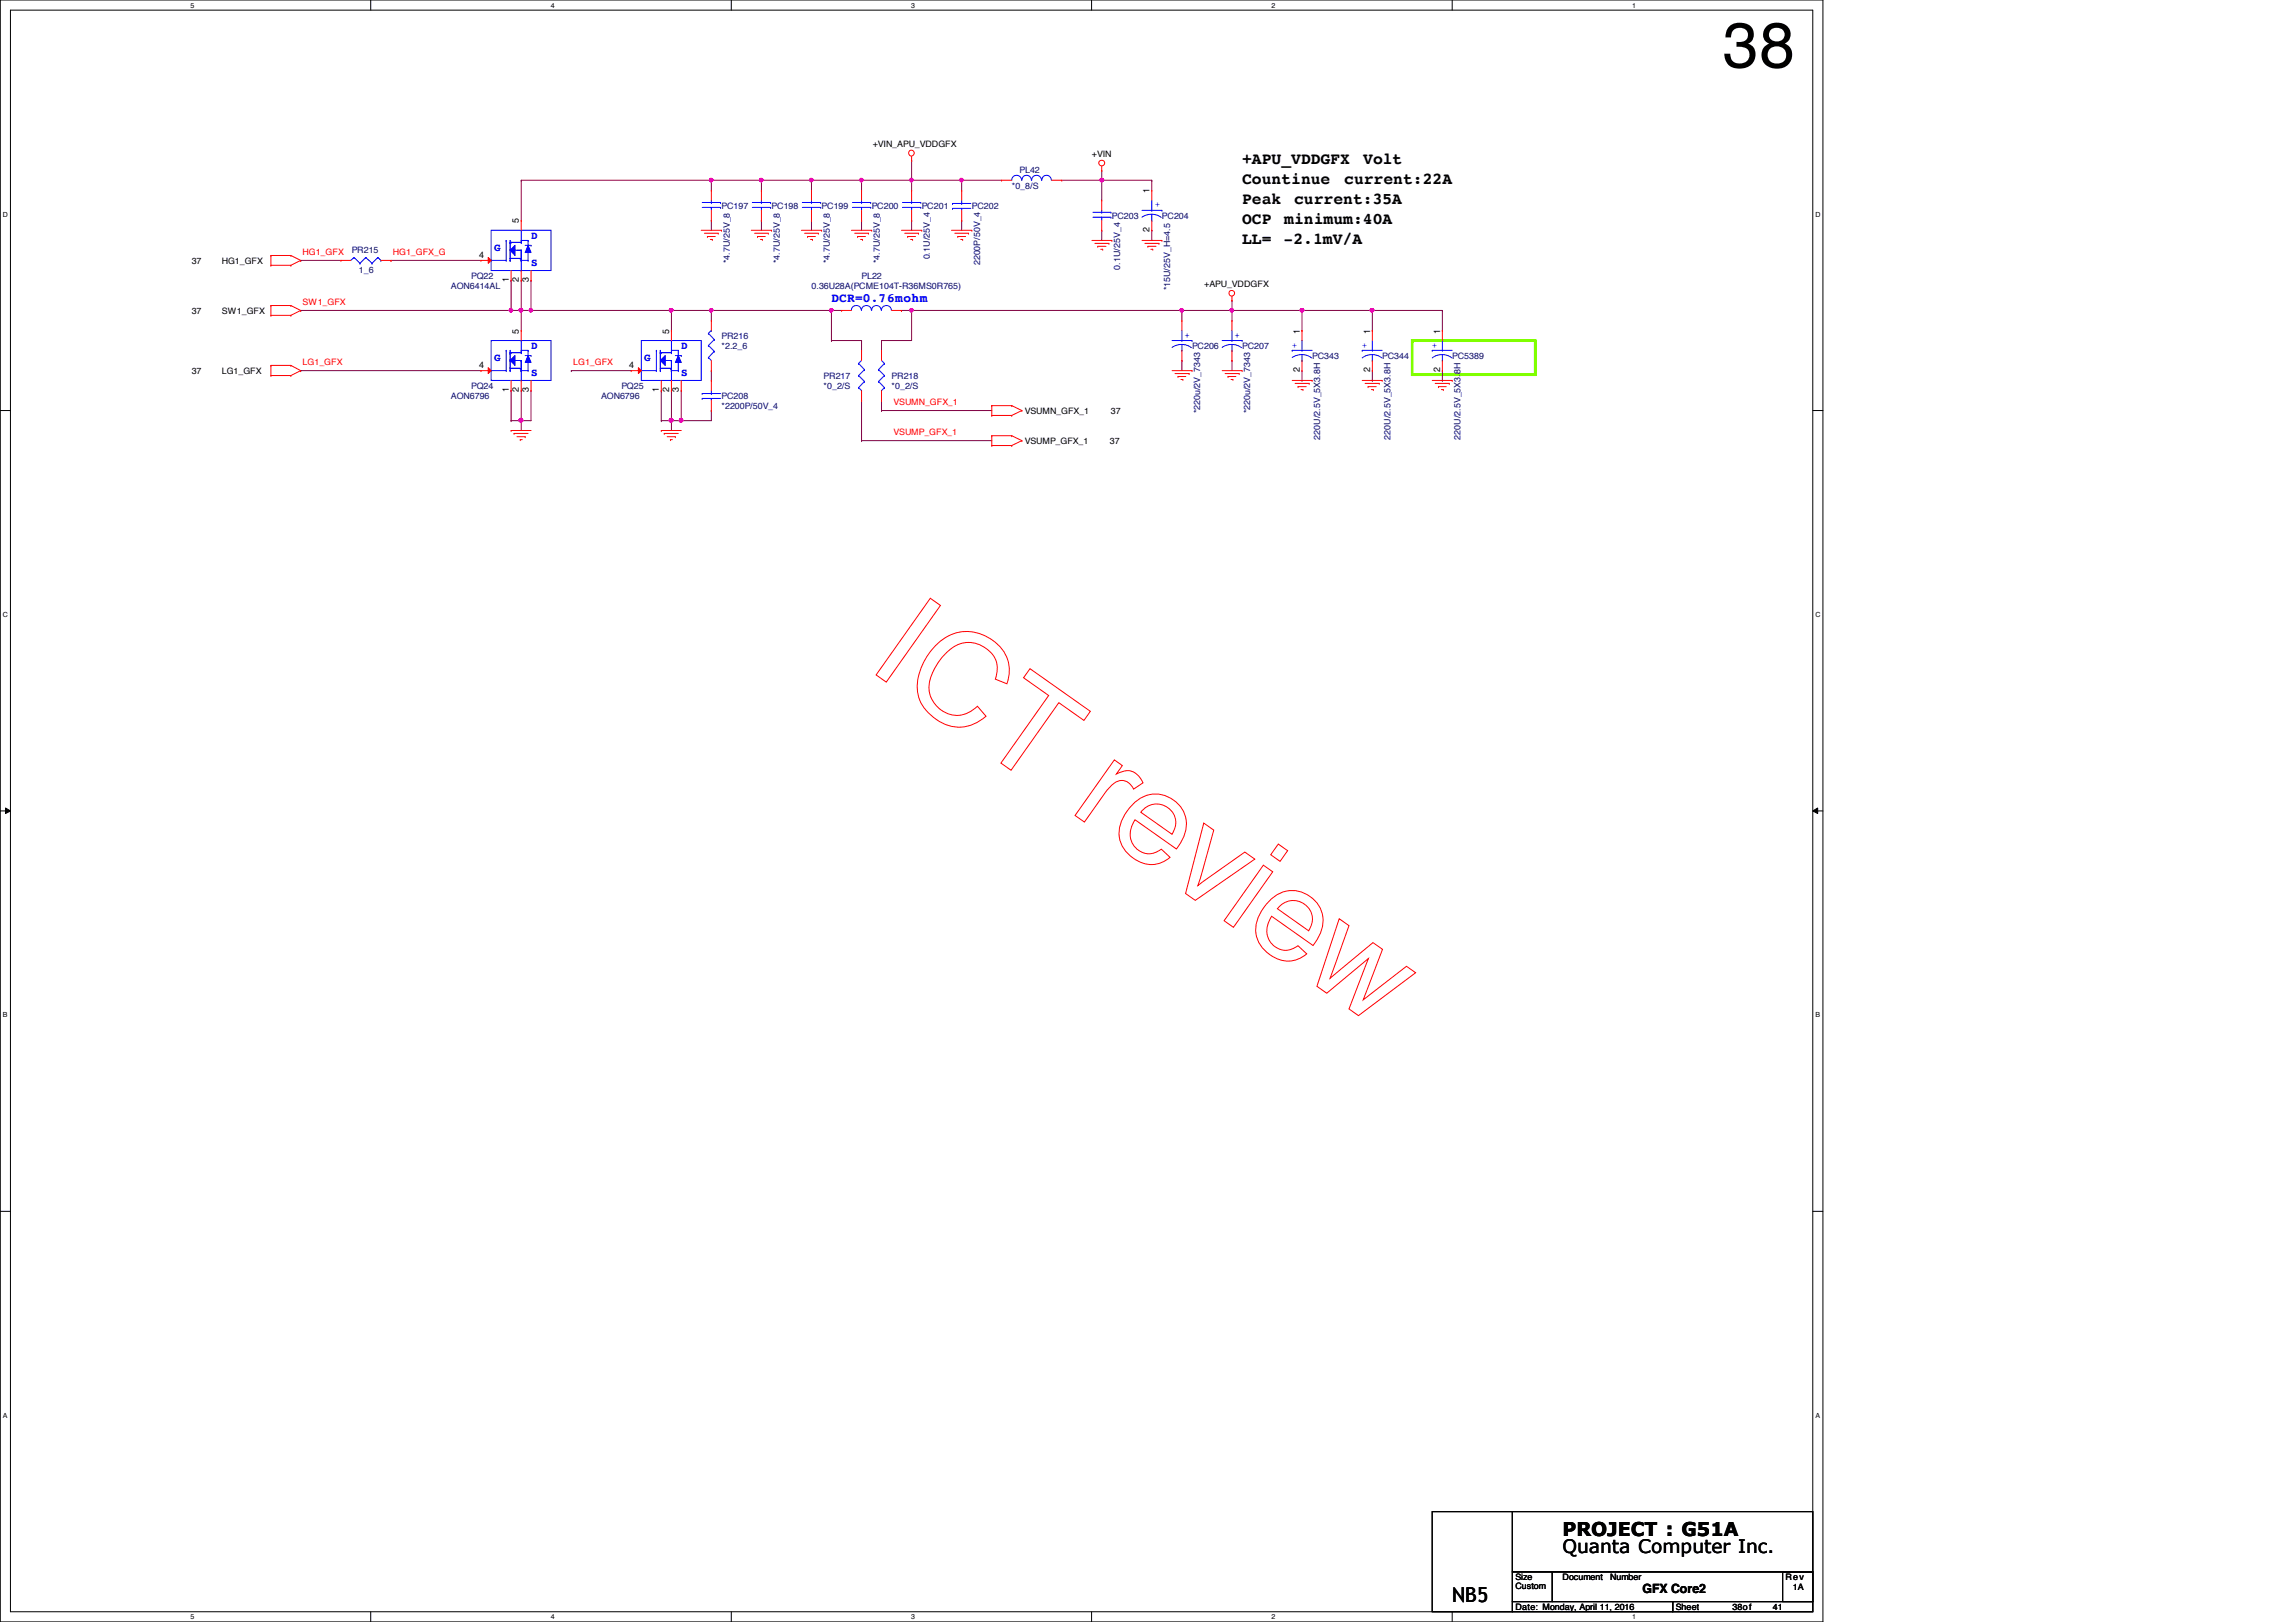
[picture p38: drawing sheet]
<svg xmlns="http://www.w3.org/2000/svg" width="297mm" height="210mm" viewBox="0 0 297 210" stroke-linecap="round" stroke-linejoin="round" font-family="sans-serif">
<defs><g id="words">
<text font-size="8.3" x="222.9" y="8.7">38</text>
<text font-size="2.7" x="187.9" y="207.3">NB5</text>
<text font-size="2.5" x="202.1" y="198.8">PROJECT : G51A</text>
<text font-size="2.4" x="202.1" y="201">Quanta Computer Inc.</text>
<g font-size="2.1">
<text x="160.7" y="21.2">+APU_VDDGFX</text>
<text x="160.7" y="23.8">Countinue</text>
<text x="173.9" y="23.8">current:22A</text>
<text x="176.4" y="21.2">Volt</text>
<text x="160.7" y="26.4">Peak</text>
<text x="160.7" y="29">OCP</text>
<text x="166.2" y="29">minimum:40A</text>
<text x="167.4" y="26.4">current:35A</text>
<text x="160.7" y="31.5">LL=</text>
<text x="166.1" y="31.5">-2.1mV/A</text>
</g>
<text font-size="1.7" fill="#00f" x="107.6" y="39">DCR=0.76mohm</text>
<text font-size="1.7" x="212.5" y="206.2">GFX Core2</text>
<g font-size="1.4" fill="#00f">
<text x="63.9" y="32.5">G</text>
<text x="68.7" y="30.9">D</text>
<text x="68.7" y="34.5">S</text>
<text x="63.9" y="46.8">G</text>
<text x="68.7" y="45.2">D</text>
<text x="83.4" y="46.8">G</text>
<text x="88.1" y="45.2">D</text>
<text x="68.7" y="48.7">S</text>
<text x="88.1" y="48.7">S</text>
</g>
<g font-size="1.2">
<text x="67.1" y="28.9" transform="rotate(-90 67.1 28.9)">5</text>
<text x="148.7" y="25" transform="rotate(-90 148.7 25)">1</text>
<text x="62" y="33.4">4</text>
<text x="148.7" y="30.1" transform="rotate(-90 148.7 30.1)">2</text>
<text x="65.8" y="36.5" transform="rotate(-90 65.8 36.5)">1</text>
<text x="67.1" y="36.5" transform="rotate(-90 67.1 36.5)">2</text>
<text x="68.4" y="36.5" transform="rotate(-90 68.4 36.5)">3</text>
<text x="62" y="47.7">4</text>
<text x="67.1" y="43.2" transform="rotate(-90 67.1 43.2)">5</text>
<text x="81.4" y="47.7">4</text>
<text x="86.6" y="43.2" transform="rotate(-90 86.6 43.2)">5</text>
<text x="168.1" y="43.2" transform="rotate(-90 168.1 43.2)">1</text>
<text x="177.2" y="43.2" transform="rotate(-90 177.2 43.2)">1</text>
<text x="186.3" y="43.2" transform="rotate(-90 186.3 43.2)">1</text>
<text x="65.8" y="50.8" transform="rotate(-90 65.8 50.8)">1</text>
<text x="67.1" y="50.8" transform="rotate(-90 67.1 50.8)">2</text>
<text x="68.4" y="50.8" transform="rotate(-90 68.4 50.8)">3</text>
<text x="85.3" y="50.8" transform="rotate(-90 85.3 50.8)">1</text>
<text x="86.6" y="50.8" transform="rotate(-90 86.6 50.8)">2</text>
<text x="87.8" y="50.8" transform="rotate(-90 87.8 50.8)">3</text>
<text x="168.1" y="48.2" transform="rotate(-90 168.1 48.2)">2</text>
<text x="177.2" y="48.2" transform="rotate(-90 177.2 48.2)">2</text>
<text x="186.3" y="48.2" transform="rotate(-90 186.3 48.2)">2</text>
</g>
<g font-size="1.1">
<text x="112.9" y="19">+VIN_APU_VDDGFX</text>
<text x="141.3" y="20.3">+VIN</text>
<text x="24.8" y="34.2">37</text>
<text x="28.7" y="34.2">HG1_GFX</text>
<text x="24.8" y="40.6">37</text>
<text x="28.7" y="40.6">SW1_GFX</text>
<text x="155.8" y="37.1">+APU_VDDGFX</text>
<text x="24.8" y="48.4">37</text>
<text x="28.7" y="48.4">LG1_GFX</text>
<text x="132.6" y="53.6">VSUMN_GFX_1</text>
<text x="143.7" y="53.6">37</text>
<text x="132.6" y="57.5">VSUMP_GFX_1</text>
<text x="143.6" y="57.5">37</text>
<text x="196" y="204.5">Size</text>
<text x="196" y="208.4">Date: Monday, April 11, 2016</text>
<text x="196" y="205.7">Custom</text>
<text x="202.1" y="204.5">Document</text>
<text x="208.3" y="204.5">Number</text>
<text x="216.8" y="208.4">Sheet</text>
<text x="224.2" y="208.4">38o f</text>
<text x="229.4" y="208.4">41</text>
<text x="231" y="204.5">Rev</text>
<text x="231.9" y="205.8">1A</text>
</g>
<g font-size="1.1" fill="#000080">
<text x="131.9" y="22.4">PL42</text>
<text x="93.3" y="27">PC197</text>
<text x="99.8" y="27">PC198</text>
<text x="106.3" y="27">PC199</text>
<text x="112.8" y="27">PC200</text>
<text x="119.2" y="27">PC201</text>
<text x="125.7" y="27">PC202</text>
<text x="130.9" y="24.4">*0_8/S</text>
<text x="143.8" y="28.3">PC203</text>
<text x="150.3" y="28.3">PC204</text>
<text x="45.5" y="32.7">PR215</text>
<text x="46.4" y="35.3">1_6</text>
<text x="94.4" y="34.1" transform="rotate(-90 94.4 34.1)">*4.7U/25V_8</text>
<text x="100.9" y="34.1" transform="rotate(-90 100.9 34.1)">*4.7U/25V_8</text>
<text x="107.4" y="34.1" transform="rotate(-90 107.4 34.1)">*4.7U/25V_8</text>
<text x="113.8" y="34.1" transform="rotate(-90 113.8 34.1)">*4.7U/25V_8</text>
<text x="120.3" y="33.6" transform="rotate(-90 120.3 33.6)">0.1U/25V_4</text>
<text x="126.8" y="34.3" transform="rotate(-90 126.8 34.3)">2200P/50V_4</text>
<text x="144.9" y="34.9" transform="rotate(-90 144.9 34.9)">0.1U/25V_4</text>
<text x="58.3" y="37.4">AON6414AL</text>
<text x="61" y="36.1">PQ22</text>
<text x="105" y="37.4">0.36U28A(PCME104T-R36MS0R765)</text>
<text x="111.5" y="36.1">PL22</text>
<text x="151.4" y="37.6" transform="rotate(-90 151.4 37.6)">*15U/25V_H=4.5</text>
<text x="93.3" y="43.9">PR216</text>
<text x="93.3" y="45.2">*2.2_6</text>
<text x="154.2" y="45.2">PC206</text>
<text x="160.7" y="45.2">PC207</text>
<text x="169.8" y="46.4">PC343</text>
<text x="178.8" y="46.4">PC344</text>
<text x="187.9" y="46.4">PC5389</text>
<text x="58.3" y="51.6">AON6796</text>
<text x="61" y="50.3">PQ24</text>
<text x="77.8" y="51.6">AON6796</text>
<text x="80.4" y="50.3">PQ25</text>
<text x="93.3" y="51.6">PC208</text>
<text x="93.3" y="52.9">*2200P/50V_4</text>
<text x="106.5" y="49.1">PR217</text>
<text x="106.5" y="50.3">*0_2/S</text>
<text x="115.4" y="49.1">PR218</text>
<text x="115.4" y="50.3">*0_2/S</text>
<text x="155.3" y="53.5" transform="rotate(-90 155.3 53.5)">*220u/2V_7343</text>
<text x="161.8" y="53.5" transform="rotate(-90 161.8 53.5)">*220u/2V_7343</text>
<text x="170.8" y="56.9" transform="rotate(-90 170.8 56.9)">220U/2.5V_5X3.8H</text>
<text x="179.9" y="56.9" transform="rotate(-90 179.9 56.9)">220U/2.5V_5X3.8H</text>
<text x="188.9" y="56.9" transform="rotate(-90 188.9 56.9)">220U/2.5V_5X3.8H</text>
</g>
<g font-size="1.1" fill="#00f">
<text x="149.4" y="26.8">+</text>
<text x="153.3" y="43.7">+</text>
<text x="159.8" y="43.7">+</text>
<text x="167.2" y="45">+</text>
<text x="176.2" y="45">+</text>
<text x="185.3" y="45">+</text>
</g>
<g font-size="1.1" fill="#f00">
<text x="39.2" y="33">HG1_GFX</text>
<text x="50.8" y="33">HG1_GFX_G</text>
<text x="39.2" y="39.5">SW1_GFX</text>
<text x="39.2" y="47.3">LG1_GFX</text>
<text x="74.2" y="47.3">LG1_GFX</text>
<text x="115.6" y="52.5">VSUMN_GFX_1</text>
<text x="115.6" y="56.3">VSUMP_GFX_1</text>
</g>
<g font-size=".9">
<text x="24.6" y="1">5</text>
<text x="71.2" y="1">4</text>
<text x="117.9" y="1">3</text>
<text x="164.5" y="1">2</text>
<text x="211.2" y="1">1</text>
<text x=".4" y="28">D</text>
<text x="234.9" y="28">D</text>
<text x=".4" y="79.8">C</text>
<text x="234.9" y="79.8">C</text>
<text x=".4" y="131.7">B</text>
<text x="234.9" y="131.7">B</text>
<text x=".4" y="183.5">A</text>
<text x="234.9" y="183.5">A</text>
<text x="24.6" y="209.5">5</text>
<text x="71.2" y="209.5">4</text>
<text x="117.9" y="209.5">3</text>
<text x="164.5" y="209.5">2</text>
<text x="211.2" y="209.5">1</text>
</g>
</g></defs>
<path d="M0 0h235.8v209.9h-235.8zM1.4 1.3h233.1v207.3h-233.1z" fill="none" stroke="#000" stroke-width=".13"/>
<g fill="#fff">
<path d="M24.6 .2h.5v1h-.5z"/>
<path d="M24.6 208.7h.5v1.1h-.5z"/>
</g>
<path d="M48 0v1.3M48 208.6v1.3" fill="none" stroke="#000" stroke-width=".13"/>
<g fill="#fff">
<path d="M71.2 .2h.6v1h-.6z"/>
<path d="M71.2 208.7h.6v1.1h-.6z"/>
</g>
<path d="M94.6 0v1.3M94.6 208.6v1.3" fill="none" stroke="#000" stroke-width=".13"/>
<g fill="#fff">
<path d="M117.9 .2h.5v1h-.5z"/>
<path d="M117.9 208.7h.5v1.1h-.5z"/>
</g>
<path d="M141.2 0v1.3M141.2 208.6v1.3" fill="none" stroke="#000" stroke-width=".13"/>
<g fill="#fff">
<path d="M164.5 .2h.5v1h-.5z"/>
<path d="M164.5 208.7h.5v1.1h-.5z"/>
</g>
<path d="M187.9 0v1.3M187.9 208.6v1.3" fill="none" stroke="#000" stroke-width=".13"/>
<g fill="#fff">
<path d="M211.2 .2h.5v1h-.5z"/>
<path d="M211.2 208.7h.5v1.1h-.5z"/>
<path d="M.4 27.2h.6v1h-.6z"/>
<path d="M234.9 27.2h.6v1h-.6z"/>
<path d="M.4 79h.6v1.1h-.6z"/>
<path d="M234.9 79h.6v1.1h-.6z"/>
</g>
<path d="M0 53.1h1.4M234.5 53.1h1.3" fill="none" stroke="#000" stroke-width=".13"/>
<g fill="#fff">
<path d="M.4 130.9h.6v1h-.6z"/>
<path d="M234.9 130.9h.6v1h-.6z"/>
</g>
<path d="M0 104.9h1.4M.7 104.6l.7 .3-.7 .4zM234.5 104.9l.7-.3v.7zM234.5 104.9h1.3" fill="none" stroke="#000" stroke-width=".13"/>
<path d="M.7 104.6l.7 .3-.7 .4zM234.5 104.9l.7-.3v.7z" fill="#000"/>
<g fill="#fff">
<path d="M.4 182.7h.5v1h-.5z"/>
<path d="M234.9 182.7h.5v1h-.5z"/>
</g>
<path d="M0 156.8h1.4M234.5 156.8h1.3" fill="none" stroke="#000" stroke-width=".13"/>
<path d="M182.7 44.1h15.9v4.4h-15.9z" fill="none" stroke="#80ff00" stroke-width=".38"/>
<g fill="none" stroke="#800040" stroke-width=".13">
<path d="M92 23.3h.1M92 23.3h6.5M92 40.2h.1M92 40.2h16.9M107.6 40.2h.1M107.6 44.1h.1M107.6 44.1h3.9M107.6 40.2v3.9M111.5 51.8h.1M111.5 57h.1M111.5 44.1h.1M111.5 44.1v1.2"/>
<path d="M111.5 51.8v5.2M111.5 57h16.8M114 51.8h.1M114 51.8v1.3"/>
</g>
<path d="M107.4 40h.3l.1 .1-.1 .2-.2 .1-.1-.1z" fill-rule="evenodd" fill="#f0f"/>
<path d="M107.4 40h.3l.1 .1-.1 .2-.2 .1-.1-.1z" fill="none" stroke="#f0f" stroke-width=".13"/>
<g fill="none" stroke="#800040" stroke-width=".13">
<path d="M92 23.3h.1M92 28.5h.1M92 23.3v1.3M92 28.5v1.3M98.5 23.3h.1M98.5 28.5h.1M98.5 23.3v1.3M98.5 28.5v1.3M117.9 23.3h.1M117.9 23.3v1.3M117.9 23.3h6.5M124.4 28.5h.1"/>
<path d="M124.4 23.3h.1M124.4 23.3v1.3M124.4 28.5v1.3M114 44.1h.1M114 53.1h.1M114 44.1v1.2M114 53.1h14.3M116.6 40.2h.1M116.6 40.2h1.3M117.9 40.2h.1M117.9 40.2v3.9h-3.9"/>
</g>
<path d="M124.2 23.1h.3l.1 .2-.1 .2h-.1h-.2z" fill-rule="evenodd" fill="#f0f"/>
<path d="M124.2 23.1h.3l.1 .2-.1 .2h-.1h-.2z" fill="none" stroke="#f0f" stroke-width=".13"/>
<path d="M117.7 23.1h.4v.2v.2h-.2h-.2z" fill-rule="evenodd" fill="#f0f"/>
<path d="M117.7 23.1h.4v.2v.2h-.2h-.2z" fill="none" stroke="#f0f" stroke-width=".13"/>
<path d="M98.5 23.3h6.5M105 23.3h.1M117.9 28.5h.1M117.9 28.5v1.3" fill="none" stroke="#800040" stroke-width=".13"/>
<path d="M98.3 23.1h.3l.1 .2-.1 .2h-.1h-.2z" fill-rule="evenodd" fill="#f0f"/>
<path d="M98.3 23.1h.3l.1 .2-.1 .2h-.1h-.2z" fill="none" stroke="#f0f" stroke-width=".13"/>
<path d="M104.8 23.1h.3l.1 .2-.1 .2h-.2h-.1z" fill-rule="evenodd" fill="#f0f"/>
<path d="M104.8 23.1h.3l.1 .2-.1 .2h-.2h-.1z" fill="none" stroke="#f0f" stroke-width=".13"/>
<path d="M117.9 20.7h.1M117.9 20.7v2.6M117.9 40.2h35M152.9 40.2h.1" fill="none" stroke="#800040" stroke-width=".13"/>
<path d="M117.7 40h.4v.1v.2l-.2 .1-.2-.1z" fill-rule="evenodd" fill="#f0f"/>
<path d="M117.7 40h.4v.1v.2l-.2 .1-.2-.1z" fill="none" stroke="#f0f" stroke-width=".13"/>
<path d="M152.7 40h.3l.1 .1-.1 .2-.1 .1-.2-.1z" fill-rule="evenodd" fill="#f0f"/>
<path d="M152.7 40h.3l.1 .1-.1 .2-.1 .1-.2-.1z" fill="none" stroke="#f0f" stroke-width=".13"/>
<path d="M142.5 22.1h.1M142.5 23.3h.1M142.5 29.8h.1M142.5 22.1v3.8M142.5 29.8v1.3M142.5 23.3h6.5M149 29.8h.1M149 23.3h.1M149 23.3v1.3M149 29.8v1.3" fill="none" stroke="#800040" stroke-width=".13"/>
<circle cx="142.5" cy="23.3" r=".25" fill="#f0f"/>
<circle cx="142.5" cy="23.3" r=".25" fill="none" stroke="#f0f" stroke-width=".13"/>
<path d="M159.4 38.9h.1M159.4 38.9v1.3h-6.5M67.4 40.2h.1M67.4 40.2v2.6M152.9 40.2h.1M152.9 40.2v1.3" fill="none" stroke="#800040" stroke-width=".13"/>
<circle cx="67.4" cy="40.1" r=".25" fill="#f0f"/>
<circle cx="67.4" cy="40.1" r=".25" fill="none" stroke="#f0f" stroke-width=".13"/>
<g fill="none" stroke="#800040" stroke-width=".13">
<path d="M66.1 36.3h.1M66.1 36.3v3.9M67.4 23.3h.1M67.4 23.3v5.2M68.7 36.3h.1M68.7 36.3v3.9h-1.3M67.4 40.2h.1M67.4 54.4h.1M67.4 54.4v1.3M68.7 50.5h.1M68.7 50.5v3.9h-1.3M86.9 40.2h.1"/>
<path d="M86.9 54.4h.1M86.9 40.2v2.6M86.9 54.4v1.3M88.1 50.5h.1M88.1 50.5v3.9h-1.2M92 48h.1M92 53.1h.1M92 48v1.2M92 53.1v1.3"/>
</g>
<path d="M87.9 54.2l.2-.1 .2 .2v.3l-.2 .1-.2-.1z" fill-rule="evenodd" fill="#f0f"/>
<path d="M87.9 54.2l.2-.1 .2 .2v.3l-.2 .1-.2-.1z" fill="none" stroke="#f0f" stroke-width=".13"/>
<path d="M85.6 50.5h.1M85.6 54.4h.1M85.6 50.5v3.9M86.9 50.5h.1M86.9 50.5v3.9h-1.3M88.1 54.4h.1M88.1 54.4h3.9M92 40.2h.1M92 40.2v1.3" fill="none" stroke="#800040" stroke-width=".13"/>
<circle cx="86.8" cy="54.4" r=".26" fill="#f0f"/>
<circle cx="86.8" cy="54.4" r=".26" fill="none" stroke="#f0f" stroke-width=".13"/>
<path d="M86.9 40.2h5.1M92 40.2h.1" fill="none" stroke="#800040" stroke-width=".13"/>
<circle cx="86.8" cy="40.1" r=".25" fill="#f0f"/>
<circle cx="86.8" cy="40.1" r=".25" fill="none" stroke="#f0f" stroke-width=".13"/>
<path d="M91.8 40h.4v.1v.2l-.2 .1-.2-.1z" fill-rule="evenodd" fill="#f0f"/>
<path d="M91.8 40h.4v.1v.2l-.2 .1-.2-.1z" fill="none" stroke="#f0f" stroke-width=".13"/>
<path d="M68.7 40.2h18.2M73.9 48h.1M73.9 48h7.8M86.9 40.2h.1" fill="none" stroke="#800040" stroke-width=".13"/>
<path d="M68.5 40h.3l.1 .1-.1 .2-.1 .1-.2-.1z" fill-rule="evenodd" fill="#f0f"/>
<path d="M68.5 40h.3l.1 .1-.1 .2-.1 .1-.2-.1z" fill="none" stroke="#f0f" stroke-width=".13"/>
<path d="M67.4 36.3h.1M67.4 36.3v3.9h-1.3M66.1 40.2h.1M66.1 50.5h.1M66.1 54.4h.1M66.1 50.5v3.9M67.4 50.5h.1M67.4 50.5v3.9h-1.3" fill="none" stroke="#800040" stroke-width=".13"/>
<circle cx="67.4" cy="54.4" r=".26" fill="#f0f"/>
<circle cx="67.4" cy="54.4" r=".26" fill="none" stroke="#f0f" stroke-width=".13"/>
<path d="M38.9 33.7h.1M38.9 33.7h5.2M38.9 40.2h.1M38.9 40.2h27.2" fill="none" stroke="#800040" stroke-width=".13"/>
<path d="M65.9 40h.4v.1v.2l-.2 .1-.2-.1z" fill-rule="evenodd" fill="#f0f"/>
<path d="M65.9 40h.4v.1v.2l-.2 .1-.2-.1z" fill="none" stroke="#f0f" stroke-width=".13"/>
<path d="M50.6 33.7h.1M50.6 33.7h11.6M67.4 23.3h24.6M92 23.3h.1M38.9 48h.1M38.9 48h23.3" fill="none" stroke="#800040" stroke-width=".13"/>
<path d="M91.8 23.1h.4v.2v.2h-.2h-.2z" fill-rule="evenodd" fill="#f0f"/>
<path d="M91.8 23.1h.4v.2v.2h-.2h-.2z" fill="none" stroke="#f0f" stroke-width=".13"/>
<path d="M105 28.5h.1M105 23.3h.1M105 23.3v1.3M105 28.5v1.3M105 23.3h6.5M111.5 28.5h.1M111.5 23.3h.1M111.5 23.3v1.3M111.5 28.5v1.3" fill="none" stroke="#800040" stroke-width=".13"/>
<path d="M111.3 23.1h.3l.1 .2-.1 .2h-.2h-.1z" fill-rule="evenodd" fill="#f0f"/>
<path d="M111.3 23.1h.3l.1 .2-.1 .2h-.2h-.1z" fill="none" stroke="#f0f" stroke-width=".13"/>
<path d="M111.5 23.3h6.4M117.9 23.3h.1M159.4 46.7h.1M159.4 40.2h.1M159.4 40.2v1.3M159.4 46.7v1.3" fill="none" stroke="#800040" stroke-width=".13"/>
<path d="M159.2 40h.3l.1 .1-.1 .2-.2 .1-.1-.1z" fill-rule="evenodd" fill="#f0f"/>
<path d="M159.2 40h.3l.1 .1-.1 .2-.2 .1-.1-.1z" fill="none" stroke="#f0f" stroke-width=".13"/>
<path d="M152.9 46.7h.1M152.9 46.7v1.3M168.4 42.8h.1M168.4 40.2v2.6" fill="none" stroke="#800040" stroke-width=".13"/>
<circle cx="168.4" cy="40.1" r=".25" fill="#f0f"/>
<circle cx="168.4" cy="40.1" r=".25" fill="none" stroke="#f0f" stroke-width=".13"/>
<g fill="none" stroke="#800040" stroke-width=".13">
<path d="M159.4 40.2h27.2M168.4 49.2h.1M168.4 40.2h.1M168.4 48v1.2M177.5 42.8h.1M177.5 49.2h.1M177.5 40.2h.1M177.5 40.2v2.6M177.5 48v1.2M186.6 42.8h.1M186.6 49.2h.1M186.6 40.2h.1"/>
<path d="M186.6 40.2v2.6M186.6 48v1.2"/>
</g>
<circle cx="177.5" cy="40.1" r=".25" fill="#f0f"/>
<circle cx="177.5" cy="40.1" r=".25" fill="none" stroke="#f0f" stroke-width=".13"/>
<path d="M124.4 23.3h.1M124.4 23.3h5.2M137.4 23.3h5.1M142.5 23.3h.1" fill="none" stroke="#800040" stroke-width=".13"/>
<g fill="none" stroke="#f00" stroke-width=".13">
<path d="M35 34.3h.1M35 33.1h.1M35 39.5h.1M35 33.1h2.6M35 34.3h2.6M35 33.1v1.2M35 39.5v1.3M35 39.5h2.6M37.6 33.1h.1M37.6 34.3h.1M37.6 39.5h.1M37.6 33.1l1.3 .6"/>
<path d="M37.6 39.5l1.3 .7M38.9 33.7h.1M38.9 33.7l-1.3 .6M90.7 29.8h2.6M91.1 30.2h1.8M91.5 30.6h.1M91.5 30.6h1M91.9 31h.3M92 24.6h.1M92 28.5h.1M92 24.6v1.3M92 27.2v1.3"/>
<path d="M92.2 31h.1M92.9 30.2h.1M93.3 29.8h.1M97.2 29.8h2.6M97.6 30.2h1.8M98 30.6h.1M98 30.6h1M98.4 31h.2M98.6 31h.1M99.4 30.2h.1M99.8 29.8h.1M103.7 29.8h2.6"/>
<path d="M104.1 30.2h1.8M104.5 30.6h.1M104.5 30.6h1M104.9 31h.2M105.1 31h.1M105.9 30.2h.1M106.3 29.8h.1M110.1 29.8h2.7M110.6 30.2h1.7M111 30.6h.1M111 30.6h1M111.3 31h.3"/>
<path d="M111.6 31h.1M112.3 30.2h.1M112.8 29.8h.1M116.6 29.8h2.6M117 30.2h1.8M117.4 30.6h.1M117.4 30.6h1M117.8 31h.3M117.9 20.7h.1M117.9 20.2v.5M118.1 31h.1M118.8 30.2h.1"/>
<path d="M119.2 29.8h.1M123.1 29.8h2.6M123.5 30.2h1.8M123.9 30.6h.1M123.9 30.6h1M124.3 31h.2M124.5 31h.1M125.3 30.2h.1M125.7 29.8h.1M129.6 23.3h.1M129.6 23.3h1.3M136.1 23.3h1.3"/>
<path d="M137.4 23.3h.1M141.3 31.1h2.5M141.6 31.5h1.9M142 31.9h.1M142 31.9h1.1M142.4 32.3h.3M142.5 22.1h.1M142.5 21.5v.6M142.7 32.3h.1M143.5 31.5h.1M143.8 31.1h.1M147.7 31.1h2.6"/>
<path d="M148.1 31.5h1.8M148.5 31.9h.1M148.5 31.9h1.1M148.9 32.3h.2M149.1 32.3h.1M149.9 31.5h.1M150.3 31.1h.1M159.4 38.9h.1M159.4 38.4v.5M35 40.8h.1M35 48.6h.1M35 47.3h.1"/>
<path d="M35 47.3v1.3M35 40.8h2.6M35 47.3h2.6M35 48.6h2.6M37.6 40.8h.1M37.6 47.3h.1M37.6 48.6h.1M37.6 47.3l1.3 .7M38.9 40.2h.1M38.9 48h.1M38.9 40.2l-1.3 .6M38.9 48l-1.3 .6"/>
<path d="M66.1 55.7h.1M66.1 55.7h2.6M66.5 56.1h.1M66.5 56.1h1.8M66.9 56.5h1M67.3 56.9h.1M67.3 56.9h.3M67.9 56.5h.1M85.6 55.7h.1M85.6 55.7h2.5M85.9 56.1h.1M85.9 56.1h1.9"/>
<path d="M86.3 56.5h1.1M86.7 56.9h.1M86.7 56.9h.3M87.4 56.5h.1M108.9 40.2h.1M108.9 40.2h1.2M115.4 40.2h1.2M116.6 40.2h.1M128.3 52.5h.1M128.3 53.8h.1M128.3 56.4h.1M128.3 57.7h.1"/>
<path d="M128.3 52.5h2.6M128.3 52.5v1.3M128.3 56.4v1.3M128.3 53.8h2.6M128.3 56.4h2.6M128.3 57.7h2.6M130.9 52.5h.1M130.9 53.8h.1M130.9 56.4h.1M130.9 57.7h.1M130.9 52.5l1.3 .6M130.9 56.4l1.3 .6"/>
<path d="M132.2 53.1h.1M132.2 57h.1M132.2 53.1l-1.3 .7M132.2 57l-1.3 .7M151.6 48h2.6M152 48.3h1.8M152.4 48.7h.1M152.4 48.7h1M152.8 49.1h.2M153 49.1h.1M153.8 48.3h.1M154.2 48h.1"/>
<path d="M158.1 48h2.6M158.5 48.3h1.8M158.9 48.7h.1M158.9 48.7h1M159.3 49.1h.2M159.5 49.1h.1M160.3 48.3h.1M160.7 48h.1M167.2 49.2h2.6M167.6 49.6h1.8M167.9 50h.1M167.9 50h1.1"/>
<path d="M168.3 50.4h.3M168.6 50.4h.1M169.4 49.6h.1M169.8 49.2h.1M176.2 49.2h2.6M176.6 49.6h1.8M177 50h.1M177 50h1.1M177.4 50.4h.3M177.5 42.8h.1M177.5 48h.1M177.5 42.8v1.3"/>
<path d="M177.5 46.7v1.3M177.7 50.4h.1M178.4 49.6h.1M178.8 49.2h.1M185.3 49.2h2.6M185.7 49.6h1.8M186.1 50h.1M186.1 50h1M186.5 50.4h.2M186.6 42.8h.1M186.6 48h.1M186.6 42.8v1.3"/>
<path d="M186.6 46.7v1.3M186.7 50.4h.1M187.5 49.6h.1M187.9 49.2h.1"/>
<circle cx="117.9" cy="19.8" r=".38"/>
<circle cx="142.5" cy="21.1" r=".37"/>
<circle cx="159.4" cy="37.9" r=".37"/>
</g>
<path d="M185.3 195.6h10.4v13h-10.4zM195.7 195.6h38.8v7.8h-38.8zM195.7 203.4h5.1v3.9h-5.1zM195.7 207.3h20.7v1.3h-20.7zM200.8 203.4h33.7v3.9h-33.7zM216.4 207.3h18.1v1.3h-18.1zM230.6 203.4h3.9v3.9h-3.9z" fill="none" stroke="#000" stroke-width=".13"/>
<g fill="none" stroke="#00f" stroke-width=".13">
<path d="M90.8 26.8h2.4M90.8 26.2h2.4M92 26.2h.1M92 26.8h.1M92 25.9v.3M92 26.8v.4M93.2 26.8h.1M93.2 26.2h.1M130.9 23.3a.63 .63 0 0 1 .6-.6 .63 .63 0 0 1 .7 .6M132.2 23.3a.61 .61 0 0 1 .6-.6 .61 .61 0 0 1 .6 .6M133.5 23.3a.63 .63 0 0 1 .6-.6 .63 .63 0 0 1 .6 .6M134.8 23.3a.61 .61 0 0 1 .6-.6 .61 .61 0 0 1 .6 .6"/>
<path d="M111.4 40.1a.64 .64 0 0 0-.6-.6 .64 .64 0 0 0-.7 .7M112.7 40.1a.64 .64 0 0 0-.6-.6 .64 .64 0 0 0-.6 .7M114 40.1a.61 .61 0 0 0-.6-.6 .61 .61 0 0 0-.6 .7M115.3 40.1a.64 .64 0 0 0-.6-.6 .64 .64 0 0 0-.7 .7M176.2 45.3h.1M176.2 45.3h2.6M177.5 46.7h.1M177.5 45.3h.1M177.5 45.9a2 2 0 0 0-1.3 .4M177.5 45.9a1.97 1.97 0 0 1 1.3 .4M177.5 44.1v1.2M177.5 45.9v.8"/>
<path d="M185.3 45.3h.1M185.3 45.3h2.6M186.6 46.7h.1M186.6 45.3h.1M186.6 45.9a2 2 0 0 0-1.3 .4M186.6 45.9a1.97 1.97 0 0 1 1.2 .4M186.6 44.1v1.2M186.6 45.9v.8"/>
</g>
<path d="M86.1 46v1.3l-.7-.6z" fill="#00f"/>
<path d="M85.4 46.7l.7-.7v1.3z" fill="none" stroke="#00f" stroke-width=".13"/>
<path d="M87.8 46l.3 .9h-.7z" fill="#00f"/>
<g fill="none" stroke="#00f" stroke-width=".13">
<path d="M83 44.1h7.7v5.1h-7.7zM83 48h1.9M84.9 48h.1M84.9 45.3h.1M84.9 45.3v2.7M85.4 48h.1M85.4 45.6h.1M85.4 45.3v2.7M85.4 45.6h1.5M85.4 47.7h1.5M85.6 45.6h.1M86.1 46.7h.8"/>
<path d="M86.7 47.7h.1M86.9 45.6h.1M86.9 46.7h.1M86.9 48h.1M86.9 47.7h.1M86.9 44.1h.1M86.9 49.2h.1M86.9 44.1v1.5M86.9 46.7v2.5M86.9 48h.9M86.9 45.3h.9M87.4 46h.7"/>
<path d="M87.8 46l.3 .9h-.7zM87.8 45.3h.1M87.8 46h.1M87.8 48h.1M87.8 45.3v.7M87.8 46.9v1.1M88.1 46h.1"/>
</g>
<path d="M82.6 47.6l.4 .4-.4 .3z" fill="#f00"/>
<g fill="none" stroke="#f00" stroke-width=".13">
<path d="M105 24.6h.1M105 28.5h.1M105 24.6v1.3M105 27.2v1.3M117.9 24.6h.1M117.9 28.5h.1M117.9 24.6v1.3M117.9 27.2v1.3M142.5 25.9h.1M142.5 29.8h.1M142.5 25.9v1.3M142.5 28.5v1.3"/>
<path d="M81.7 48h.1M81.7 48h1.3M82.6 47.6l.4 .4-.4 .3zM85.6 50.5h.1M85.6 49.2v1.3M86.9 50.5h.1M86.9 42.8h.1M86.9 42.8v1.3M86.9 49.2v1.3M88.1 50.5h.1M88.1 49.2v1.3M92 48h.1"/>
<path d="M92 41.5h.1M92 53.1h.1M92 49.2h.1M92 41.5v1.3M92 46.7v1.3M92 49.2v1.3M92 51.8v1.3M111.5 45.3h.1M111.5 51.8h.1M111.5 45.3v1.4M111.5 50.5v1.3M159.4 41.5h.1"/>
<path d="M159.4 46.7h.1M159.4 41.5v1.3M159.4 45.3v1.4M168.4 42.8h.1M168.4 48h.1M168.4 42.8v1.3M168.4 46.7v1.3"/>
</g>
<g fill="none" stroke="#00f" stroke-width=".13">
<path d="M103.8 26.8h2.4M103.8 26.2h2.4M105 26.2h.1M105 26.8h.1M105 25.9v.3M105 26.8v.4M106.2 26.8h.1M106.2 26.2h.1M116.8 26.8h2.3M116.8 26.2h2.3M117.9 26.2h.1M117.9 26.8h.1"/>
<path d="M117.9 25.9v.3M117.9 26.8v.4M119.1 26.8h.1M119.1 26.2h.1M141.4 28.1h2.3M141.4 27.5h2.3M142.5 27.5h.1M142.5 28.1h.1M142.5 27.2v.3M142.5 28.1v.4M143.7 28.1h.1M143.7 27.5h.1"/>
<path d="M90.8 50.9h.1M90.8 51.6h.1M90.8 50.9h2.4M90.8 51.6h2.4M91.6 46.3h.1M91.6 44.7h.1M91.6 43.1h.1M91.6 46.3l.4 .4M91.6 44.7l.8 .8M91.6 43.1l.8 .8M92 42.8h.1M92 51.6h.1"/>
<path d="M92 50.9h.1M92 42.8l-.4 .3M92 50.5v.4M92 51.6v.2M92.4 45.5h.1M92.4 43.9h.1M92.4 45.5l-.8 .8M92.4 43.9l-.8 .8M111.1 47h.1M111.1 48.6h.1M111.1 50.2h.1M111.1 47l.7 .8"/>
<path d="M111.1 48.6l.7 .8M111.1 50.2l.4 .3M111.5 50.5h.1M111.5 46.7l-.4 .3M111.8 47.8h.1M111.8 49.4h.1M111.8 47.8l-.7 .8M111.8 49.4l-.7 .8M158.1 44.1h2.6M159.4 45.3h.1M159.4 44.1h.1M159.4 44.6a1.88 1.88 0 0 1 1.2 .4"/>
<path d="M159.4 44.6h-.1a2.11 2.11 0 0 0-1.2 .4M159.4 42.8v1.3M159.4 44.6v.7M160.7 44.1h.1M167.2 45.3h.1M167.2 45.3h2.6M168.4 46.7h.1M168.4 45.3h.1M168.4 45.9a2.11 2.11 0 0 0-1.2 .4M168.4 45.9a1.88 1.88 0 0 1 1.3 .4M168.4 44.1v1.2M168.4 45.9v.8"/>
</g>
<path d="M66 32.4l.6-.7v1.4z" fill="#00f"/>
<path d="M66 32.4l.6-.7v1.4z" fill="none" stroke="#00f" stroke-width=".13"/>
<path d="M68.3 31.7l.4 1h-.8z" fill="#00f"/>
<g fill="none" stroke="#00f" stroke-width=".13">
<path d="M63.5 29.8h7.8v5.2h-7.8zM63.5 33.7h2M65.5 33.7h.1M65.5 31.1h.1M65.5 31.1v2.6M66 33.7h.1M66 31.4h.1M66 31.1v2.6M66 31.4h1.4M66 33.4h1.4M66.1 31.4h.1M66.6 32.4h.8"/>
<path d="M67.3 33.4h.1M67.4 31.4h.1M67.4 32.4h.1M67.4 33.7h.1M67.4 33.4h.1M67.4 29.8h.1M67.4 35h.1M67.4 29.8v1.6M67.4 32.4v2.6M67.4 33.7h.9M67.4 31.1h.9M67.9 31.7h.8"/>
<path d="M68.3 31.7l.4 1h-.8zM68.3 31.1h.1M68.3 31.7h.1M68.3 33.7h.1M68.3 31.1v.6M68.3 32.7v1M68.7 31.7h.1"/>
</g>
<path d="M63.2 33.3l.3 .4-.3 .4z" fill="#f00"/>
<g fill="none" stroke="#f00" stroke-width=".13">
<path d="M44.1 33.7h.1M44.1 33.7h1.3M49.3 33.7h1.3M50.6 33.7h.1M62.2 33.7h.1M62.2 33.7h1.3M63.2 33.3l.3 .4-.3 .4zM66.1 36.3h.1M66.1 35v1.3M67.4 36.3h.1M67.4 28.5h.1M67.4 28.5v1.3"/>
<path d="M67.4 35v1.3M68.7 36.3h.1M68.7 35v1.3M98.5 24.6h.1M98.5 28.5h.1M98.5 24.6v1.3M98.5 27.2v1.3M111.5 24.6h.1M111.5 28.5h.1M111.5 24.6v1.3M111.5 27.2v1.3M124.4 28.5h.1"/>
<path d="M124.4 24.6h.1M124.4 24.6v1.3M124.4 27.2v1.3M149 24.6h.1M149 29.8h.1M149 24.6v1.3M149 28.5v1.3M114 45.3h.1M114 51.8h.1M114 45.3v1.4M114 50.5v1.3M152.9 41.5h.1"/>
<path d="M152.9 46.7h.1M152.9 41.5v1.3M152.9 45.3v1.4"/>
</g>
<g fill="none" stroke="#00f" stroke-width=".13">
<path d="M45.8 33.3h.1M45.8 33.3l-.4 .4M45.8 33.3l.8 .8M46.6 34.1h.1M47.3 33.3h.1M47.3 33.3l-.7 .8M47.3 33.3l.8 .8M48.1 34.1h.1M48.9 33.3h.1M48.9 33.3l-.8 .8M48.9 33.3l.4 .4M49.3 33.7h.1"/>
<path d="M97.3 26.8h2.4M97.3 26.2h2.4M98.5 26.2h.1M98.5 26.8h.1M98.5 25.9v.3M98.5 26.8v.4M99.7 26.8h.1M99.7 26.2h.1M110.3 26.8h2.3M110.3 26.2h2.3M111.5 26.2h.1M111.5 26.8h.1"/>
<path d="M111.5 25.9v.3M111.5 26.8v.4M112.6 26.8h.1M112.6 26.2h.1M123.2 26.3h.1M123.2 27h.1M123.2 26.3h2.4M123.2 27h2.4M124.4 27h.1M124.4 26.3h.1M124.4 25.9v.4M124.4 27v.2"/>
<path d="M147.7 27.2h2.6M149 28.5h.1M149 27.2h.1M149 27.7a1.88 1.88 0 0 1 1.2 .5M149 27.7a2.11 2.11 0 0 0-1.3 .4M149 25.9v1.3M149 27.7v.8M150.3 27.2h.1M113.7 47.8h.1M113.7 49.4h.1M113.7 47.8l.7 .8M113.7 49.4l.7 .8"/>
<path d="M114 50.5h.1M114 46.7l.4 .3M114.4 47h.1M114.4 48.6h.1M114.4 50.2h.1M114.4 47l-.7 .8M114.4 48.6l-.7 .8M114.4 50.2l-.4 .3M151.6 44.1h2.6M152.9 45.3h.1M152.9 44.1h.1M152.9 44.6a1.88 1.88 0 0 1 1.2 .4"/>
<path d="M152.9 44.6a2.11 2.11 0 0 0-1.3 .4M152.9 42.8v1.3M152.9 44.6v.7M154.2 44.1h.1"/>
</g>
<path d="M66 46.7l.6-.7v1.3z" fill="#00f"/>
<path d="M66 46.7l.6-.7v1.3z" fill="none" stroke="#00f" stroke-width=".13"/>
<path d="M68.3 46l.4 .9h-.8z" fill="#00f"/>
<g fill="none" stroke="#00f" stroke-width=".13">
<path d="M63.5 44.1h7.8v5.1h-7.8zM63.5 48h2M65.5 48h.1M65.5 45.3h.1M65.5 45.3v2.7M66 48h.1M66 45.6h.1M66 45.3v2.7M66 45.6h1.4M66 47.7h1.4M66.1 45.6h.1M66.6 46.7h.8"/>
<path d="M67.3 47.7h.1M67.4 45.6h.1M67.4 46.7h.1M67.4 48h.1M67.4 47.7h.1M67.4 44.1h.1M67.4 49.2h.1M67.4 44.1v1.5M67.4 46.7v2.5M67.4 48h.9M67.4 45.3h.9M67.9 46h.8"/>
<path d="M68.3 46l.4 .9h-.8zM68.3 45.3h.1M68.3 46h.1M68.3 48h.1M68.3 45.3v.7M68.3 46.9v1.1M68.7 46h.1"/>
</g>
<path d="M63.2 47.6l.3 .4-.3 .3z" fill="#f00"/>
<path d="M62.2 48h.1M62.2 48h1.3M63.2 47.6l.3 .4-.3 .3zM66.1 50.5h.1M66.1 49.2v1.3M67.4 50.5h.1M67.4 42.8h.1M67.4 42.8v1.3M67.4 49.2v1.3M68.7 50.5h.1M68.7 49.2v1.3" fill="none" stroke="#f00" stroke-width=".13"/>
<path d="M107.4 40h.3l.1 .1-.1 .2-.2 .1-.1-.1z" fill-rule="evenodd" fill="#f0f"/>
<path d="M107.4 40h.3l.1 .1-.1 .2-.2 .1-.1-.1z" fill="none" stroke="#f0f" stroke-width=".13"/>
<path d="M124.2 23.1h.3l.1 .2-.1 .2h-.1h-.2z" fill-rule="evenodd" fill="#f0f"/>
<path d="M124.2 23.1h.3l.1 .2-.1 .2h-.1h-.2z" fill="none" stroke="#f0f" stroke-width=".13"/>
<path d="M117.7 23.1h.4v.2v.2h-.2h-.2z" fill-rule="evenodd" fill="#f0f"/>
<path d="M117.7 23.1h.4v.2v.2h-.2h-.2z" fill="none" stroke="#f0f" stroke-width=".13"/>
<path d="M98.3 23.1h.3l.1 .2-.1 .2h-.1h-.2z" fill-rule="evenodd" fill="#f0f"/>
<path d="M98.3 23.1h.3l.1 .2-.1 .2h-.1h-.2z" fill="none" stroke="#f0f" stroke-width=".13"/>
<path d="M104.8 23.1h.3l.1 .2-.1 .2h-.2h-.1z" fill-rule="evenodd" fill="#f0f"/>
<path d="M104.8 23.1h.3l.1 .2-.1 .2h-.2h-.1z" fill="none" stroke="#f0f" stroke-width=".13"/>
<path d="M117.7 40h.4v.1v.2l-.2 .1-.2-.1z" fill-rule="evenodd" fill="#f0f"/>
<path d="M117.7 40h.4v.1v.2l-.2 .1-.2-.1z" fill="none" stroke="#f0f" stroke-width=".13"/>
<path d="M152.7 40h.3l.1 .1-.1 .2-.1 .1-.2-.1z" fill-rule="evenodd" fill="#f0f"/>
<path d="M152.7 40h.3l.1 .1-.1 .2-.1 .1-.2-.1z" fill="none" stroke="#f0f" stroke-width=".13"/>
<circle cx="142.5" cy="23.3" r=".25" fill="#f0f"/>
<circle cx="142.5" cy="23.3" r=".25" fill="none" stroke="#f0f" stroke-width=".13"/>
<circle cx="67.4" cy="40.1" r=".25" fill="#f0f"/>
<circle cx="67.4" cy="40.1" r=".25" fill="none" stroke="#f0f" stroke-width=".13"/>
<path d="M87.9 54.2l.2-.1 .2 .2v.3l-.2 .1-.2-.1z" fill-rule="evenodd" fill="#f0f"/>
<path d="M87.9 54.2l.2-.1 .2 .2v.3l-.2 .1-.2-.1z" fill="none" stroke="#f0f" stroke-width=".13"/>
<circle cx="86.8" cy="54.4" r=".26" fill="#f0f"/>
<circle cx="86.8" cy="54.4" r=".26" fill="none" stroke="#f0f" stroke-width=".13"/>
<circle cx="86.8" cy="40.1" r=".25" fill="#f0f"/>
<circle cx="86.8" cy="40.1" r=".25" fill="none" stroke="#f0f" stroke-width=".13"/>
<path d="M91.8 40h.4v.1v.2l-.2 .1-.2-.1z" fill-rule="evenodd" fill="#f0f"/>
<path d="M91.8 40h.4v.1v.2l-.2 .1-.2-.1z" fill="none" stroke="#f0f" stroke-width=".13"/>
<path d="M68.5 40h.3l.1 .1-.1 .2-.1 .1-.2-.1z" fill-rule="evenodd" fill="#f0f"/>
<path d="M68.5 40h.3l.1 .1-.1 .2-.1 .1-.2-.1z" fill="none" stroke="#f0f" stroke-width=".13"/>
<circle cx="67.4" cy="54.4" r=".26" fill="#f0f"/>
<circle cx="67.4" cy="54.4" r=".26" fill="none" stroke="#f0f" stroke-width=".13"/>
<path d="M65.9 40h.4v.1v.2l-.2 .1-.2-.1z" fill-rule="evenodd" fill="#f0f"/>
<path d="M65.9 40h.4v.1v.2l-.2 .1-.2-.1z" fill="none" stroke="#f0f" stroke-width=".13"/>
<path d="M91.8 23.1h.4v.2v.2h-.2h-.2z" fill-rule="evenodd" fill="#f0f"/>
<path d="M91.8 23.1h.4v.2v.2h-.2h-.2z" fill="none" stroke="#f0f" stroke-width=".13"/>
<path d="M111.3 23.1h.3l.1 .2-.1 .2h-.2h-.1z" fill-rule="evenodd" fill="#f0f"/>
<path d="M111.3 23.1h.3l.1 .2-.1 .2h-.2h-.1z" fill="none" stroke="#f0f" stroke-width=".13"/>
<path d="M159.2 40h.3l.1 .1-.1 .2-.2 .1-.1-.1z" fill-rule="evenodd" fill="#f0f"/>
<path d="M159.2 40h.3l.1 .1-.1 .2-.2 .1-.1-.1z" fill="none" stroke="#f0f" stroke-width=".13"/>
<circle cx="168.4" cy="40.1" r=".25" fill="#f0f"/>
<circle cx="168.4" cy="40.1" r=".25" fill="none" stroke="#f0f" stroke-width=".13"/>
<circle cx="177.5" cy="40.1" r=".25" fill="#f0f"/>
<circle cx="177.5" cy="40.1" r=".25" fill="none" stroke="#f0f" stroke-width=".13"/>
<path d="M120.4 77.4l1.3 1-7 9.9-1.4-1zM120.9 83.7a5.6 5.6 0 0 1 9.6 2.2 4.9 4.9 0 0 1-.2 2.6l-1.5-.6a3.2 3.2 0 0 0-1.7-4.3 3.7 3.7 0 0 0-4.7 .9 6.8 6.8 0 0 0-2.2 4.9 3.6 3.6 0 0 0 2.5 3 3.6 3.6 0 0 0 3.7-1l1.2 1.3a5.1 5.1 0 0 1-7.4-.4 5 5 0 0 1-1.1-5.7l.7-1.5zM133.3 86.5l7.8 5.6-.9 1.1-3.2-2.3-6.2 8.8-1.3-.9 6.2-8.8-3.3-2.3zM144.2 98.3l1 .8-.8 1.1a2.14 2.14 0 0 1 2.5-.2 2.95 2.95 0 0 1 1 1.3l-1.2 .8a1.62 1.62 0 0 0-2.9-.5l-.9 1-2.6 3.8-1.2-.9zM146.7 103.9a4 4 0 0 1 5.3-.2 4 4 0 0 1 .8 5.3l-.6 .9-5.4-3.8a2.71 2.71 0 0 0 .8 4.1 2.31 2.31 0 0 0 2.6-.3l1.2 1a3.7 3.7 0 0 1-5.3-.2 3.8 3.8 0 0 1-.7-5.1zM147.9 104.8a2.46 2.46 0 0 1 3.3-.2 2.46 2.46 0 0 1 .4 3.4l-4-2.9zM155.7 106.5l1.3 .9-2 7.2 6-4.3 1.3 .9-7.7 5.3-1.2-.9zM163.4 112l1.3 .8-5.1 7.2-1.2-.8zM164.4 116.4a4 4 0 0 1 5.3-.2 4 4 0 0 1 .8 5.3l-.6 .9-5.4-3.8a2.71 2.71 0 0 0 .8 4.1 2.31 2.31 0 0 0 2.6-.3l1.2 1a3.7 3.7 0 0 1-5.3-.2 3.8 3.8 0 0 1-.7-5.2zM165.4 109.2l1.2 .9-1 1.4-1.2-.9zM165.6 117.3a2.46 2.46 0 0 1 3.3-.2 2.46 2.46 0 0 1 .4 3.4l-4-2.9zM173.3 118.9l1.2 .9-2.4 6.8 5.5-4.6 1.3 .9-2.5 6.5 5.6-4.4 1.1 .9-7.4 5.5-1.2-.8 2.5-6.6-5.4 4.5-1.2-.9z" fill="none" stroke="#f00" stroke-width=".13"/>
<use href="#words"/>
</svg>
